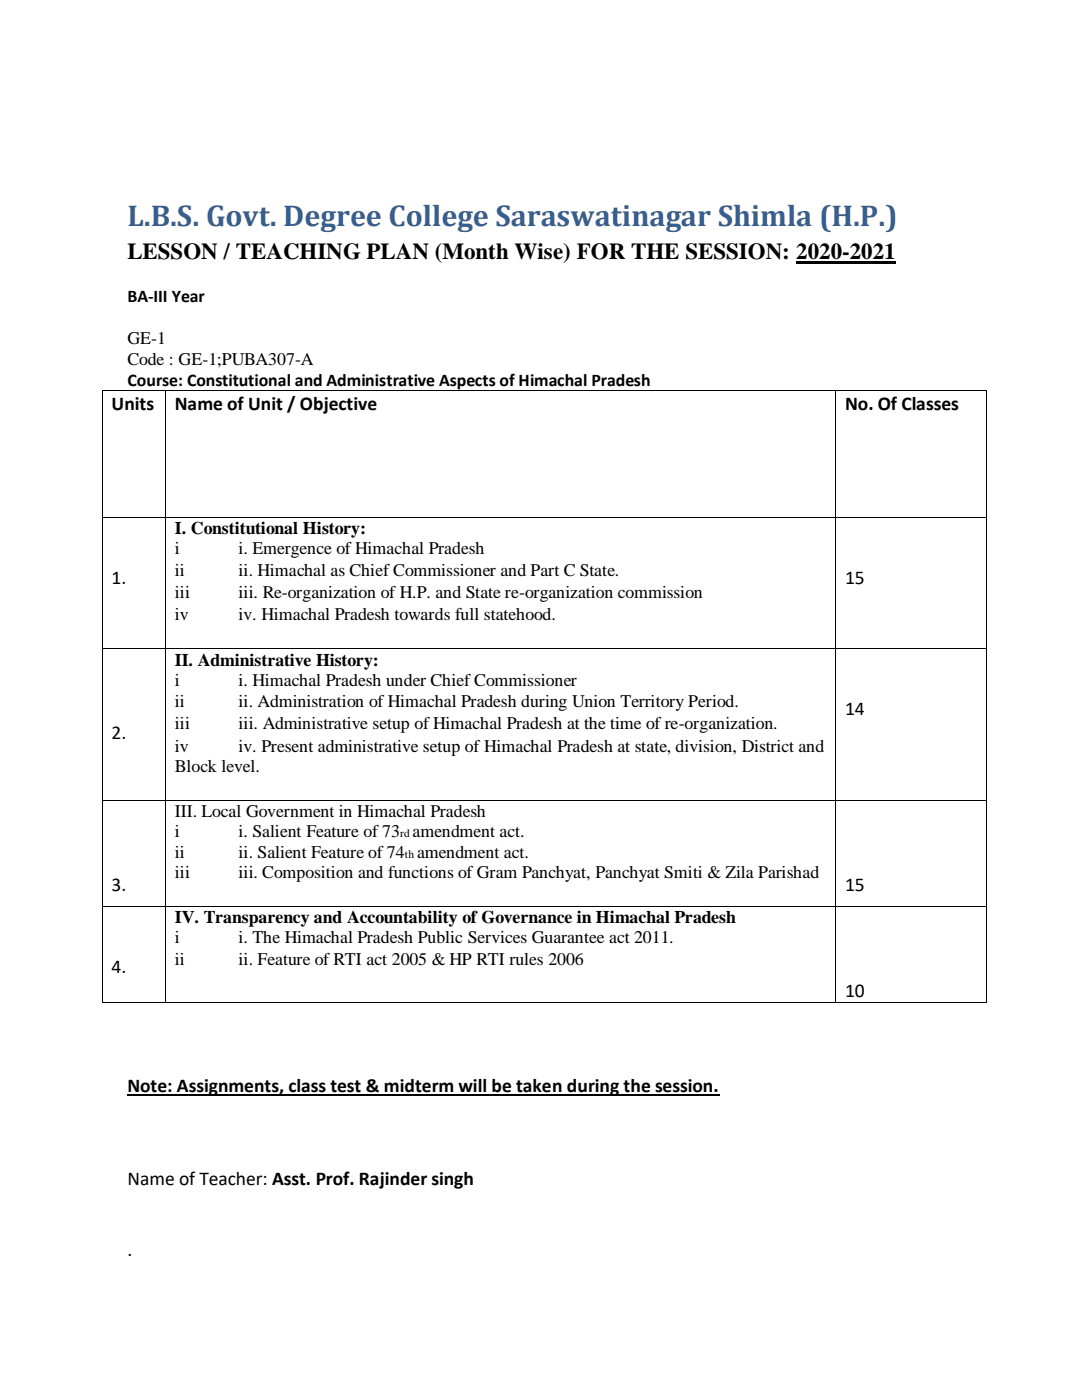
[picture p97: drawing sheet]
<svg xmlns="http://www.w3.org/2000/svg" width="216mm" height="279mm" viewBox="0 0 216 279" stroke-linecap="round" stroke-linejoin="round" font-family="sans-serif">
<defs><g id="words">
<text font-size="6" fill="#365f91" x="25.4" y="45.1">L.B.S. Govt. Degree College Saraswatinagar Shimla (H.P.)</text>
<text font-size="4.6" x="25.4" y="51.7">LESSON / TEACHING PLAN (Month Wise) FOR THE SESSION: 2020-2021</text>
<g font-size="3.9">
<text x="22.3" y="81.8">Units</text>
<text x="34.9" y="81.8">Name of Unit / Objective</text>
<text x="168.6" y="81.8">No. Of Classes</text>
<text x="22.3" y="116.5">1.</text>
<text x="168.6" y="116.5">15</text>
<text x="168.6" y="142.8">14</text>
<text x="22.3" y="147.4">2.</text>
<text x="22.3" y="177.8">3.</text>
<text x="168.6" y="177.8">15</text>
<text x="22.3" y="194.2">4.</text>
<text x="168.6" y="198.9">10</text>
<text x="25.4" y="218">Note: Assignments, class test &amp; midterm will be taken during the session.</text>
<text x="25.4" y="236.5">Name of Teacher: Asst. Prof. Rajinder singh</text>
<text x="25.4" y="250.7">.</text>
</g>
<g font-size="3.6">
<text x="25.4" y="60.3">BA-III Year</text>
<text x="25.4" y="68.7">GE-1</text>
<text x="25.4" y="72.7">Code : GE-1;PUBA307-A</text>
<text x="25.4" y="77">Course: Constitutional and Administrative Aspects of Himachal Pradesh</text>
<text x="34.9" y="106.6">I. Constitutional History:</text>
<text x="34.9" y="110.6">i</text>
<text x="47.6" y="110.6">i. Emergence of Himachal Pradesh</text>
<text x="34.9" y="115">ii</text>
<text x="34.9" y="119.4">iii</text>
<text x="47.6" y="115">ii. Himachal as Chief Commissioner and Part C State.</text>
<text x="47.6" y="119.4">iii. Re-organization of H.P. and State re-organization commission</text>
<text x="34.9" y="123.8">iv</text>
<text x="47.6" y="123.8">iv. Himachal Pradesh towards full statehood.</text>
<text x="34.9" y="132.9">II. Administrative History:</text>
<text x="34.9" y="136.9">i</text>
<text x="47.6" y="136.9">i. Himachal Pradesh under Chief Commissioner</text>
<text x="34.9" y="141.2">ii</text>
<text x="47.6" y="141.2">ii. Administration of Himachal Pradesh during Union Territory Period.</text>
<text x="34.9" y="145.6">iii</text>
<text x="34.9" y="150">iv</text>
<text x="47.6" y="145.6">iii. Administrative setup of Himachal Pradesh at the time of re-organization.</text>
<text x="47.6" y="150">iv. Present administrative setup of Himachal Pradesh at state, division, District and</text>
<text x="34.9" y="154.1">Block level.</text>
<text x="34.9" y="163">III. Local Government in Himachal Pradesh</text>
<text x="34.9" y="167.1">i</text>
<text x="47.6" y="167.1">i. Salient Feature of 73</text>
<text x="82.3" y="167.1">amendment act.</text>
<text x="34.9" y="171.2">ii</text>
<text x="47.6" y="171.2">ii. Salient Feature of 74</text>
<text x="83.3" y="171.2">amendment act.</text>
<text x="34.9" y="175.2">iii</text>
<text x="47.6" y="175.2">iii. Composition and functions of Gram Panchyat, Panchyat Smiti &amp; Zila Parishad</text>
<text x="34.9" y="184.3">IV. Transparency and Accountability of Governance in Himachal Pradesh</text>
<text x="34.9" y="188.3">i</text>
<text x="47.6" y="188.3">i. The Himachal Pradesh Public Services Guarantee act 2011.</text>
<text x="34.9" y="192.6">ii</text>
<text x="47.6" y="192.6">ii. Feature of RTI act 2005 &amp; HP RTI rules 2006</text>
</g>
<g font-size="2.3">
<text x="79.9" y="167.1">rd</text>
<text x="80.8" y="171.2">th</text>
</g>
</g></defs>
<path d="M158.9 52.4h19.8" fill="none" stroke="#000" stroke-width=".42"/>
<g fill="#000">
<path d="M20.3 77.9h.2v.2h-.2z" fill-rule="evenodd"/>
<path d="M20.3 77.9h.2v.2h-.2z" fill-rule="evenodd"/>
<path d="M32.9 77.9h.2v.2h-.2z" fill-rule="evenodd"/>
<path d="M166.7 77.9h.2v.2h-.2z" fill-rule="evenodd"/>
<path d="M196.8 77.9h.2v.2h-.2z" fill-rule="evenodd"/>
<path d="M196.8 77.9h.2v.2h-.2z" fill-rule="evenodd"/>
<path d="M20.3 103.2h.2v.1h-.2z" fill-rule="evenodd"/>
<path d="M32.9 103.2h.2v.1h-.2z" fill-rule="evenodd"/>
<path d="M166.7 103.2h.2v.1h-.2z" fill-rule="evenodd"/>
<path d="M196.8 103.2h.2v.1h-.2z" fill-rule="evenodd"/>
<path d="M20.3 129.4h.2v.2h-.2z" fill-rule="evenodd"/>
<path d="M32.9 129.4h.2v.2h-.2z" fill-rule="evenodd"/>
<path d="M166.7 129.4h.2v.2h-.2z" fill-rule="evenodd"/>
<path d="M196.8 129.4h.2v.2h-.2z" fill-rule="evenodd"/>
<path d="M20.3 159.6h.2v.2h-.2z" fill-rule="evenodd"/>
<path d="M32.9 159.6h.2v.2h-.2z" fill-rule="evenodd"/>
<path d="M166.7 159.6h.2v.2h-.2z" fill-rule="evenodd"/>
<path d="M196.8 159.6h.2v.2h-.2z" fill-rule="evenodd"/>
<path d="M20.3 180.8h.2v.2h-.2z" fill-rule="evenodd"/>
<path d="M32.9 180.8h.2v.2h-.2z" fill-rule="evenodd"/>
<path d="M166.7 180.8h.2v.2h-.2z" fill-rule="evenodd"/>
<path d="M196.8 180.8h.2v.2h-.2z" fill-rule="evenodd"/>
<path d="M20.3 200h.2v.1h-.2z" fill-rule="evenodd"/>
<path d="M20.3 200h.2v.1h-.2z" fill-rule="evenodd"/>
<path d="M32.9 200h.2v.1h-.2z" fill-rule="evenodd"/>
<path d="M166.7 200h.2v.1h-.2z" fill-rule="evenodd"/>
<path d="M196.8 200h.2v.1h-.2z" fill-rule="evenodd"/>
<path d="M196.8 200h.2v.1h-.2z" fill-rule="evenodd"/>
</g>
<g fill="none" stroke="#000" stroke-width=".2">
<path d="M20.4 78.1v25.1M20.5 78h12.4M33 78.1v25.1M33.1 78h133.6M166.8 78.1v25.1M166.9 78h29.9M196.9 78.1v25.1M20.4 103.3v26.1M20.5 103.2h12.4M33 103.3v26.1M33.1 103.2h133.6M166.8 103.3v26.1"/>
<path d="M166.9 103.2h29.9M196.9 103.3v26.1M20.4 129.6v30M20.5 129.5h12.4M33 129.6v30M33.1 129.5h133.6M166.8 129.6v30M166.9 129.5h29.9M196.9 129.6v30M20.4 159.8v21M20.5 159.7h12.4M33 159.8v21"/>
<path d="M33.1 159.7h133.6M166.8 159.8v21M166.9 159.7h29.9M196.9 159.8v21M20.4 181v19M20.5 180.9h12.4M33 181v19M33.1 180.9h133.6M166.8 181v19M166.9 180.9h29.9M196.9 181v19M20.5 200h12.4"/>
<path d="M33.1 200h133.6M166.9 200h29.9"/>
</g>
<path d="M25.4 218.5h118.2" fill="none" stroke="#000" stroke-width=".25"/>
<use href="#words"/>
</svg>
